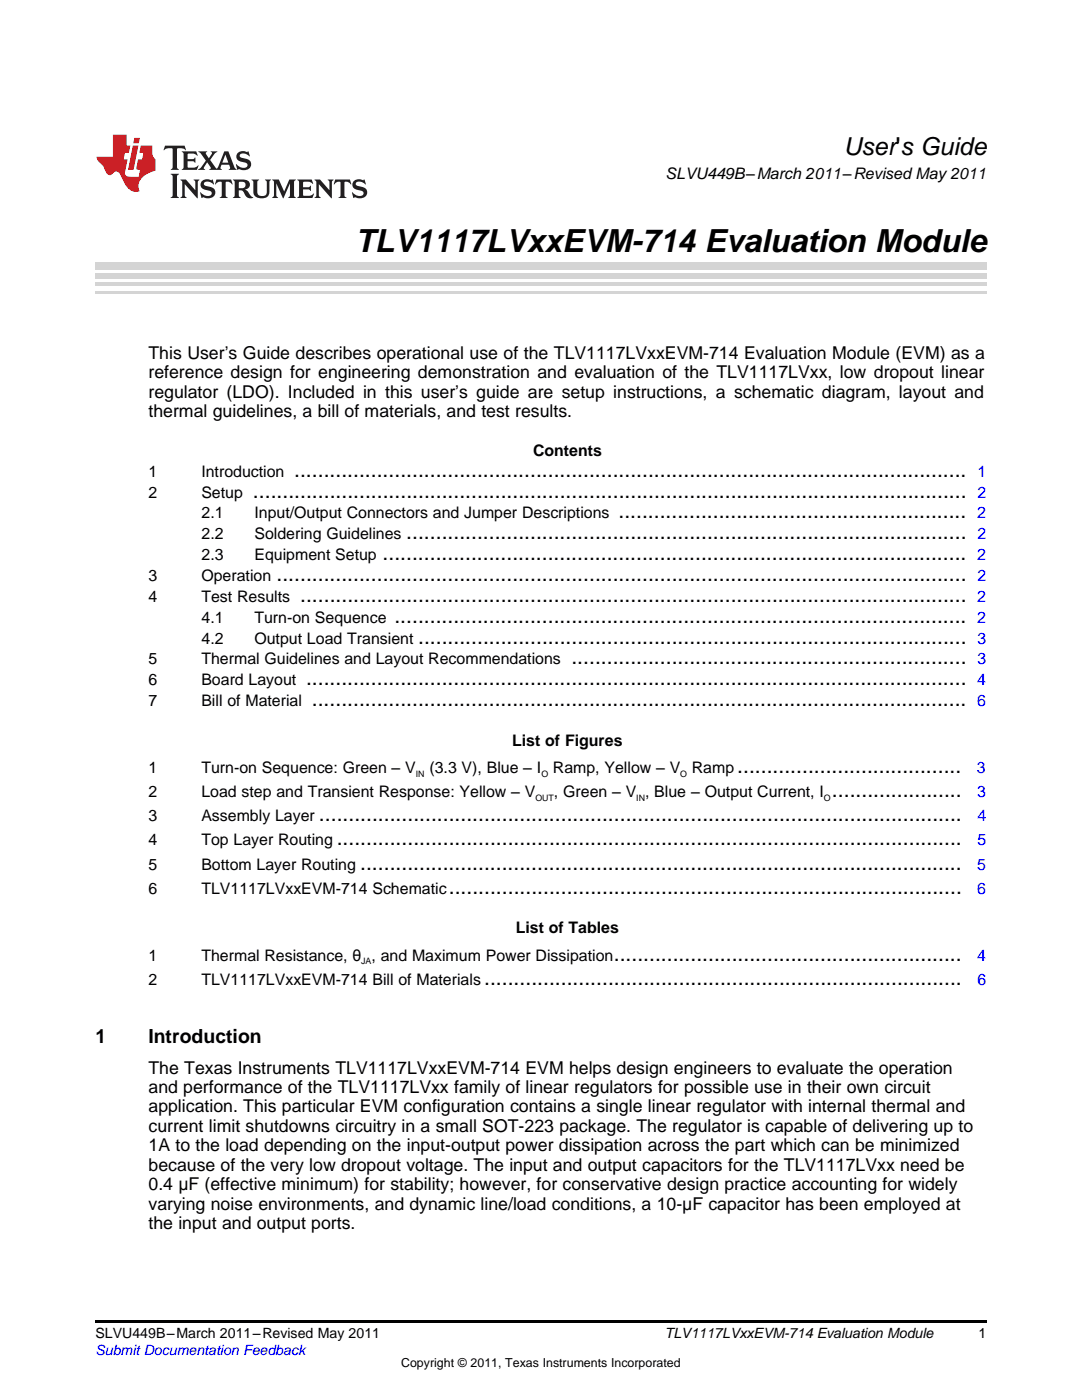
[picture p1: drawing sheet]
<svg xmlns="http://www.w3.org/2000/svg" width="216mm" height="279mm" viewBox="0 0 216 279" stroke-linecap="round" stroke-linejoin="round" font-family="sans-serif">
<defs><g id="words">
<text font-size="6.3" x="70.9" y="50.2">TLV1117LVxxEVM-714 Evaluation Module</text>
<text font-size="4.9" x="168.3" y="30.9">User's Guide</text>
<g font-size="4.2">
<text x="58.7" y="95.1">..................................................................................................................</text>
<text x="50.5" y="99.3">.........................................................................................................................</text>
<text x="81.1" y="107.6">...............................................................................................</text>
<text x="123.4" y="103.5">...........................................................</text>
<text x="76.3" y="111.8">...................................................................................................</text>
<text x="55.2" y="116">.....................................................................................................................</text>
<text x="59.9" y="120.1">.................................................................................................................</text>
<text x="78.7" y="124.3">.................................................................................................</text>
<text x="83.4" y="128.4">.............................................................................................</text>
<text x="61.1" y="136.8">................................................................................................................</text>
<text x="114" y="132.6">...................................................................</text>
<text x="62.2" y="140.9">...............................................................................................................</text>
<text x="147.1" y="154.3">......................................</text>
<text x="166" y="159.1">......................</text>
<text x="63.6" y="163.9">.............................................................................................................</text>
<text x="67.2" y="168.7">..........................................................................................................</text>
<text x="71.9" y="173.5">......................................................................................................</text>
<text x="89.6" y="178.3">.......................................................................................</text>
<text x="122.5" y="191.7">...........................................................</text>
<text x="96.6" y="196.5">.................................................................................</text>
</g>
<g font-size="3.9">
<text x="19" y="208.2">1</text>
<text x="29.6" y="208.2">Introduction</text>
</g>
<g font-size="3.5">
<text x="29.6" y="71.6">This User’s Guide describes operational use of the TLV1117LVxxEVM-714 Evaluation Module (EVM) as a</text>
<text x="29.6" y="75.5">reference design for engineering demonstration and evaluation of the TLV1117LVxx, low dropout linear</text>
<text x="29.6" y="79.4">regulator (LDO). Included in this user’s guide are setup instructions, a schematic diagram, layout and</text>
<text x="29.6" y="83.3">thermal guidelines, a bill of materials, and test results.</text>
<text x="29.6" y="214.2">The Texas Instruments TLV1117LVxxEVM-714 EVM helps design engineers to evaluate the operation</text>
<text x="29.6" y="218.1">and performance of the TLV1117LVxx family of linear regulators for possible use in their own circuit</text>
<text x="29.6" y="222">application. This particular EVM configuration contains a single linear regulator with internal thermal and</text>
<text x="29.6" y="225.9">current limit shutdowns circuitry in a small SOT-223 package. The regulator is capable of delivering up to</text>
<text x="29.6" y="229.8">1A to the load depending on the input-output power dissipation across the part which can be minimized</text>
<text x="29.6" y="233.6">because of the very low dropout voltage. The input and output capacitors for the TLV1117LVxx need be</text>
<text x="29.6" y="237.5">0.4 µF (effective minimum) for stability; however, for conservative design practice accounting for widely</text>
<text x="29.6" y="241.4">varying noise environments, and dynamic line/load conditions, a 10-µF capacitor has been employed at</text>
<text x="29.6" y="245.3">the input and output ports.</text>
</g>
<g font-size="3.2">
<text x="132.8" y="35.7">SLVU449B–March 2011–Revised May 2011</text>
<text x="29.6" y="95.1">1</text>
<text x="40.2" y="95.1">Introduction</text>
<text x="106.4" y="91.1">Contents</text>
<text x="29.6" y="99.3">2</text>
<text x="40.2" y="99.3">Setup</text>
<text x="40.2" y="103.5">2.1</text>
<text x="40.2" y="107.6">2.2</text>
<text x="50.8" y="103.5">Input/Output Connectors and Jumper Descriptions</text>
<text x="50.8" y="107.6">Soldering Guidelines</text>
<text x="40.2" y="111.8">2.3</text>
<text x="50.8" y="111.8">Equipment Setup</text>
<text x="29.6" y="116">3</text>
<text x="40.2" y="116">Operation</text>
<text x="29.6" y="120.1">4</text>
<text x="40.2" y="120.1">Test Results</text>
<text x="40.2" y="124.3">4.1</text>
<text x="50.8" y="124.3">Turn-on Sequence</text>
<text x="40.2" y="128.4">4.2</text>
<text x="50.8" y="128.4">Output Load Transient</text>
<text x="29.6" y="132.6">5</text>
<text x="29.6" y="136.8">6</text>
<text x="40.2" y="132.6">Thermal Guidelines and Layout Recommendations</text>
<text x="40.2" y="136.8">Board Layout</text>
<text x="29.6" y="140.9">7</text>
<text x="40.2" y="140.9">Bill of Material</text>
<text x="102.2" y="148.8">List of Figures</text>
<text x="29.6" y="154.3">1</text>
<text x="40.2" y="154.3">Turn-on Sequence: Green – V</text>
<text x="85.7" y="154.3">(3.3 V), Blue – I</text>
<text x="110.3" y="154.3">Ramp, Yellow – V</text>
<text x="138" y="154.3">Ramp</text>
<text x="29.6" y="159.1">2</text>
<text x="40.2" y="159.1">Load step and Transient Response: Yellow – V</text>
<text x="110.5" y="159.1">, Green – V , Blue – Output Current, I</text>
<text x="29.6" y="163.9">3</text>
<text x="40.2" y="163.9">Assembly Layer</text>
<text x="29.6" y="168.7">4</text>
<text x="29.6" y="173.5">5</text>
<text x="40.2" y="168.7">Top Layer Routing</text>
<text x="40.2" y="173.5">Bottom Layer Routing</text>
<text x="29.6" y="178.3">6</text>
<text x="40.2" y="178.3">TLV1117LVxxEVM-714 Schematic</text>
<text x="29.6" y="191.7">1</text>
<text x="40.2" y="191.7">Thermal Resistance, θ , and Maximum Power Dissipation</text>
<text x="102.9" y="186.2">List of Tables</text>
<text x="29.6" y="196.5">2</text>
<text x="40.2" y="196.5">TLV1117LVxxEVM-714 Bill of Materials</text>
</g>
<g font-size="3.2" fill="#00f">
<text x="195" y="95.1">1</text>
<text x="195" y="99.3">2</text>
<text x="195" y="103.5">2</text>
<text x="195" y="107.6">2</text>
<text x="195" y="111.8">2</text>
<text x="195" y="116">2</text>
<text x="195" y="124.3">2</text>
<text x="195" y="120.1">2</text>
<text x="195" y="128.4">3</text>
<text x="195" y="136.8">4</text>
<text x="195" y="132.6">3</text>
<text x="195" y="140.9">6</text>
<text x="194.9" y="154.3">3</text>
<text x="195" y="159.1">3</text>
<text x="195" y="163.9">4</text>
<text x="195" y="173.5">5</text>
<text x="195" y="168.7">5</text>
<text x="195" y="178.3">6</text>
<text x="195" y="191.7">4</text>
<text x="195" y="196.5">6</text>
</g>
<g font-size="2.8">
<text x="19" y="267.1">SLVU449B–March 2011–Revised May 2011</text>
<text x="132.6" y="267.1">TLV1117LVxxEVM-714 Evaluation Module</text>
<text x="195.3" y="267">1</text>
</g>
<text font-size="2.8" fill="#00f" x="19" y="270.4">Submit Documentation Feedback</text>
<text font-size="2.5" x="80" y="272.7">Copyright © 2011, Texas Instruments Incorporated</text>
<g font-size="1.8">
<text x="83" y="155">IN</text>
<text x="108" y="155">O</text>
<text x="135.7" y="155">O</text>
<text x="106.8" y="159.8">OUT</text>
<text x="127" y="159.8">IN</text>
<text x="164.4" y="159.8">O</text>
<text x="72.1" y="192.4">JA</text>
</g>
</g></defs>
<path d="M32.9 29.1l-.3 .9h.1a1.64 1.64 0 0 1 1.7-.3l.1 3.6-.4 .6h1.6l-.4-.6v-3.5v-.1l.4-.1a1.36 1.36 0 0 1 1.3 .4h.1l-.3-.9zM36.3 30.2l.3 .3v.3v2.5v.3l-.3 .3h3l.3-.9h-.1a1.87 1.87 0 0 1-2 .4l-.1-1.2h1.2l.4 .3v-1.1l-.4 .3-1.2 .1 .1-1.1 .2-.1a1.66 1.66 0 0 1 1.7 .5l.1-.1-.3-.8zM39.6 30.2l1.5 1.9-.9 1.2-.7 .6h1.4l-.3-.3 .7-1.2 .8 1.2-.3 .3h2.5l-.3-.3 .2-.7h1.5l.2 .6-.3 .4h1.6l-.4-.5-1.2-3.2h-.8l-1.2 2.9-.4 .6-1.3-1.8 .9-1.1 .6-.6h-1.4l.3 .3-.6 1.1-.6-1 .2-.4zM45 30.8l.6 1.7h-1.2zM47.4 30.6a1.04 1.04 0 0 0-.2 1.1 1.04 1.04 0 0 0 1 .6l1 .2a.5 .5 0 0 1 .2 .6 .5 .5 0 0 1-.5 .4 1.76 1.76 0 0 1-1.7-.8l-.1 .1 .3 1.1 .2-.1a2.54 2.54 0 0 0 2.2-.3 1.12 1.12 0 0 0 .2-1.2 1.12 1.12 0 0 0-1-.6l-1-.3a.4 .4 0 0 1-.2-.4 .4 .4 0 0 1 .4-.3 1.6 1.6 0 0 1 1.6 .5h.1l-.3-1-.3 .2-.2-.1a1.62 1.62 0 0 0-1.7 .3zM34.1 34.7l.3 .3 .1 .3v3.6l-.1 .3-.3 .3h1.6l-.3-.3-.1-.3v-3.6l.1-.3 .3-.3zM36 35.8l.4 .6v2.5l-.1 .3-.3 .3h1.2l-.3-.6v-2.1l2.6 2.8v-3.2l.3-.6h-1.2l.3 .4 .1 1.7-1.9-2.1zM40.3 36.2a1.04 1.04 0 0 0-.2 1.1 1.04 1.04 0 0 0 .9 .6l1 .3a.5 .5 0 0 1 .2 .5 .5 .5 0 0 1-.4 .4 1.76 1.76 0 0 1-1.8-.7h-.1l.3 1.1 .2-.1a2.55 2.55 0 0 0 2.3-.3 1.12 1.12 0 0 0 .2-1.2 1.12 1.12 0 0 0-1-.6l-1-.3a.41 .41 0 0 1-.2-.4 .41 .41 0 0 1 .4-.3 1.6 1.6 0 0 1 1.5 .5h.1l-.3-1-.2 .2-.2-.1a1.64 1.64 0 0 0-1.7 .3zM43.2 35.8l-.3 1h.1a.95 .95 0 0 1 1.2-.5v2.6v.3l-.4 .3h1.6l-.3-.3-.1-.3v-2.4l.3-.2a1.02 1.02 0 0 1 1 .5h.1l-.3-1zM46.5 35.8l.3 .4v.2v2.5v.3l-.3 .3h1.5l-.3-.3-.1-1.2a.9 .9 0 0 1 1.2 .8 1.07 1.07 0 0 0 1.7 .6 1.97 1.97 0 0 1-1.1-1.3l-.5-.3a.98 .98 0 0 0 1-1 .98 .98 0 0 0-1-.9zM47.7 36.3h.2a.81 .81 0 0 1 1.1 .6 .64 .64 0 0 1-.7 .7h-.7zM50.2 35.8l.3 .4 .1 .2v1.9a1.59 1.59 0 0 0 2.1 1.2 1.15 1.15 0 0 0 1.1-1.2v-2.1l.3-.4h-1.2l.3 .6v1.9a.97 .97 0 0 1-.7 .9 .97 .97 0 0 1-1.1-.6l-.1-2.2 .1-.2 .3-.4zM54.3 35.8l.3 .4 .1 .2v2.5l-.4 .6h1.2l-.4-.6v-2.3l1.4 3 1.4-3v2.3l-.4 .6h1.5l-.3-.3v-.3v-2.5v-.2l.3-.4h-1.3l-1 2.4-1.1-2.4zM59.3 35.8l.3 .4 .1 .2v2.5l-.1 .3-.3 .3h3l.4-.8-.1-.1a1.88 1.88 0 0 1-2.1 .4v-1.2h1.2l.3 .3v-1l-.3 .2-1.2 .1v-1l.3-.1a1.66 1.66 0 0 1 1.6 .4h.1l-.3-.9zM62.8 35.8l.3 .6v2.5v.3l-.3 .3h1.2l-.4-.6v-2.1l2.6 2.8v-3.2l.3-.6h-1.1l.3 .4v1.7l-1.8-2.1zM66.9 35.8l-.3 1h.1a.95 .95 0 0 1 1.2-.5v2.6v.3l-.4 .3h1.6l-.3-.3-.1-.3v-2.4l.3-.2a1.02 1.02 0 0 1 1 .5h.1l-.3-1zM70.6 36.2a1.04 1.04 0 0 0-.2 1.1 1.04 1.04 0 0 0 .9 .6l1 .3a.5 .5 0 0 1 .2 .5 .5 .5 0 0 1-.4 .4 1.75 1.75 0 0 1-1.8-.7h-.1l.3 1.1 .2-.1a2.56 2.56 0 0 0 2.3-.3 1.12 1.12 0 0 0 .2-1.2 1.12 1.12 0 0 0-1-.6l-1-.3a.4 .4 0 0 1-.2-.4 .4 .4 0 0 1 .4-.3 1.6 1.6 0 0 1 1.5 .5h.1l-.3-1-.2 .2-.2-.1a1.64 1.64 0 0 0-1.7 .3z" fill="#231f20"/>
<path d="M22.5 26.9v4.4h-3.2a2.57 2.57 0 0 0 1.2 1.7l.4 .8a1.22 1.22 0 0 0 1.3 1.1l.2-.2a.9 .9 0 0 1 1-.5 .9 .9 0 0 1 .7 .9l.5 1.1a2.58 2.58 0 0 0 3.3 1.9 2.35 2.35 0 0 1 .9-3.1l1.1-.6 1.1-.3v-2.3a1.45 1.45 0 0 1-.6-1.3v-1.5h-2.3l-.3 1.5h.8l-.2 1.3h-.9l-.3 1.6 .1 .4 .7 .1-.3 1.4h-1.1a1.52 1.52 0 0 1-1.7-.6l.6-2.9h-.8l.2-1.3h.8l.3-1.5h-.7v-2.1zM26.5 29l-1 4.9h1.2l.9-4.9zM26.8 27.5l-.2 1.1h1.1l.2-1.1z" fill="#ee1d23"/>
<path d="M19 263.5h177.8v.6h-177.8z" fill="#000"/>
<path d="M19 58.3h177.8" fill="none" stroke="#d4d4d4" stroke-width=".42"/>
<g fill="#d4d4d4">
<path d="M19 56.3h177.8v.7h-177.8z"/>
<path d="M19 54.5h177.8v1.1h-177.8z"/>
<path d="M19 52.4h177.8v1.4h-177.8z"/>
</g>
<use href="#words"/>
</svg>
